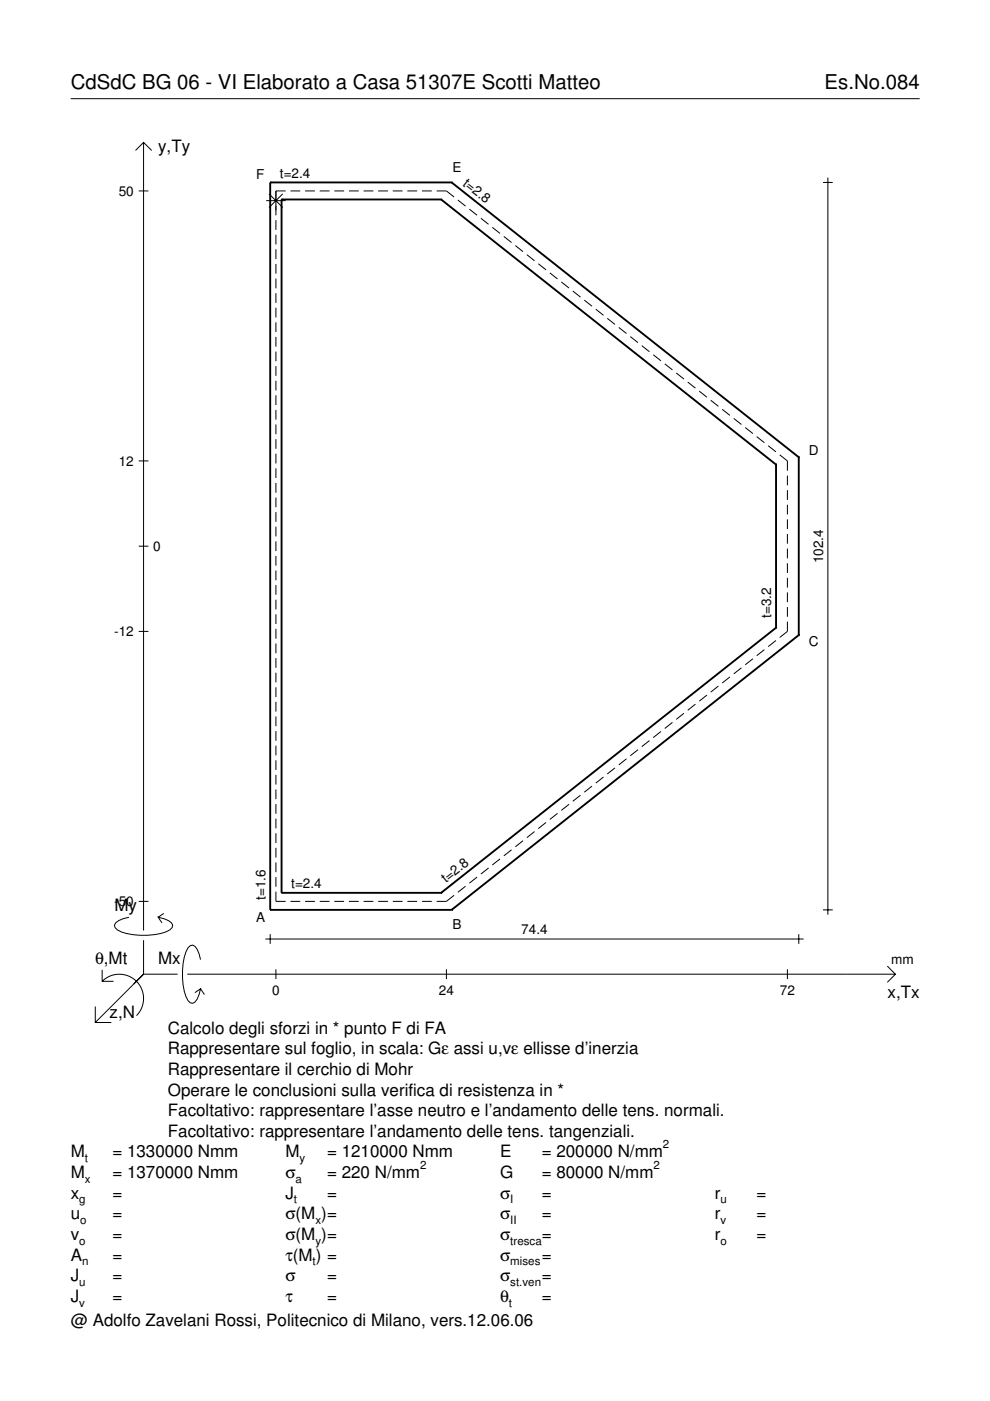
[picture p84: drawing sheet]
<svg xmlns="http://www.w3.org/2000/svg" width="210mm" height="297mm" viewBox="0 0 210 297" stroke-linecap="round" stroke-linejoin="round" font-family="sans-serif">
<defs><g id="words">
<g font-size="4.3">
<text x="15" y="18.9">CdSdC BG 06 - VI Elaborato a Casa 51307E Scotti Matteo</text>
<text x="174.8" y="18.9">Es.No.084</text>
</g>
<g font-size="3.6">
<text x="33.5" y="32.3">y,Ty</text>
<text x="24.3" y="193.2">My</text>
<text x="20.1" y="204.5">θ,Mt</text>
<text x="33.5" y="204.5">Mx</text>
<text x="23.2" y="215.8">z,N</text>
<text x="188.2" y="211.7">x,Tx</text>
<text x="35.6" y="219.2">Calcolo degli sforzi in * punto F di FA</text>
<text x="35.6" y="227.9">Rappresentare il cerchio di Mohr</text>
<text x="35.6" y="223.5">Rappresentare sul foglio, in scala: Gε assi u,vε ellisse d’inerzia</text>
<text x="35.6" y="232.3">Operare le conclusioni sulla verifica di resistenza in *</text>
<text x="35.6" y="236.7">Facoltativo: rappresentare l’asse neutro e l’andamento delle tens. normali.</text>
<text x="15" y="245.4">M</text>
<text x="23.8" y="245.4">= 1330000 Nmm</text>
<text x="35.6" y="241">Facoltativo: rappresentare l’andamento delle tens. tangenziali.</text>
<text x="60.5" y="245.4">M</text>
<text x="69.3" y="245.4">= 1210000 Nmm</text>
<text x="106" y="245.4">E</text>
<text x="114.9" y="245.4">= 200000 N/mm</text>
<text x="15" y="249.8">M</text>
<text x="23.8" y="249.8">= 1370000 Nmm</text>
<text x="60.5" y="249.8">σ</text>
<text x="69.3" y="249.8">= 220 N/mm</text>
<text x="106" y="249.8">G</text>
<text x="114.9" y="249.8">= 80000 N/mm</text>
<text x="15" y="254.2">x</text>
<text x="23.8" y="254.2">=</text>
<text x="60.5" y="254.2">J</text>
<text x="69.3" y="254.2">=</text>
<text x="106" y="254.2">σ</text>
<text x="114.9" y="254.2">=</text>
<text x="151.5" y="254.2">r</text>
<text x="160.4" y="254.2">=</text>
<text x="15" y="258.5">u</text>
<text x="15" y="262.9">v</text>
<text x="23.8" y="258.5">=</text>
<text x="23.8" y="262.9">=</text>
<text x="60.5" y="262.9">σ(M )=</text>
<text x="60.5" y="258.5">σ(M )=</text>
<text x="106" y="258.5">σ</text>
<text x="106" y="262.9">σ</text>
<text x="114.9" y="258.5">=</text>
<text x="114.9" y="262.9">=</text>
<text x="151.5" y="258.5">r</text>
<text x="151.5" y="262.9">r</text>
<text x="160.4" y="258.5">=</text>
<text x="160.4" y="262.9">=</text>
<text x="15" y="267.3">A</text>
<text x="23.8" y="267.3">=</text>
<text x="60.5" y="267.3">τ(M ) =</text>
<text x="106" y="267.3">σ</text>
<text x="114.9" y="267.3">=</text>
<text x="15" y="271.7">J</text>
<text x="23.8" y="271.7">=</text>
<text x="60.5" y="271.7">σ</text>
<text x="69.3" y="271.7">=</text>
<text x="106" y="271.7">σ</text>
<text x="114.9" y="271.7">=</text>
<text x="15" y="281.2">@ Adolfo Zavelani Rossi, Politecnico di Milano, vers.12.06.06</text>
<text x="15" y="276">J</text>
<text x="23.8" y="276">=</text>
<text x="60.5" y="276">τ</text>
<text x="69.3" y="276">=</text>
<text x="106" y="276">θ</text>
<text x="114.9" y="276">=</text>
</g>
<g font-size="2.9">
<text x="25.2" y="41.5">50</text>
<text x="54.3" y="37.9">F</text>
<text x="59.3" y="37.7">t=2.4</text>
<text x="95.9" y="36.5">E</text>
<text x="98" y="39.2" transform="rotate(38 98 39.2)">t=2.8</text>
<text x="25.2" y="98.7">12</text>
<text x="171.5" y="96.4">D</text>
<text x="32.5" y="116.8">0</text>
<text x="174.5" y="119.4" transform="rotate(-90 174.5 119.4)">102.4</text>
<text x="163.5" y="131" transform="rotate(-90 163.5 131)">t=3.2</text>
<text x="24.2" y="134.9">-12</text>
<text x="171.5" y="137">C</text>
<text x="56.3" y="190.9" transform="rotate(-90 56.3 190.9)">t=1.6</text>
<text x="61.8" y="188.3">t=2.4</text>
<text x="94.5" y="187.2" transform="rotate(-38 94.5 187.2)">t=2.8</text>
<text x="24.2" y="192.1">-50</text>
<text x="54.3" y="195.5">A</text>
<text x="95.9" y="196.9">B</text>
<text x="110.5" y="198.1">74.4</text>
<text x="189" y="204.5">mm</text>
<text x="57.7" y="210.9">0</text>
<text x="93" y="210.9">24</text>
<text x="165.3" y="210.9">72</text>
</g>
<g font-size="2.4">
<text x="140.6" y="243.4">2</text>
<text x="18" y="246.4">t</text>
<text x="18" y="250.8">x</text>
<text x="62.7" y="250.8">a</text>
<text x="63.5" y="246.4">y</text>
<text x="89.1" y="247.8">2</text>
<text x="138.6" y="247.8">2</text>
<text x="16.8" y="255.2">g</text>
<text x="62.3" y="255.2">t</text>
<text x="108.2" y="255.2">I</text>
<text x="152.7" y="255.2">u</text>
<text x="16.8" y="263.9">o</text>
<text x="17" y="259.5">o</text>
<text x="66.9" y="259.5">x</text>
<text x="66.9" y="263.9">y</text>
<text x="108.2" y="259.5">II</text>
<text x="108.2" y="263.9">tresca</text>
<text x="152.7" y="259.5">v</text>
<text x="152.7" y="263.9">o</text>
<text x="17.4" y="268.3">n</text>
<text x="66.3" y="268.3">t</text>
<text x="108.2" y="268.3">mises</text>
<text x="16.8" y="272.7">u</text>
<text x="108.2" y="272.7">st.ven</text>
<text x="16.8" y="277">v</text>
<text x="107.9" y="277">t</text>
</g>
</g></defs>
<g fill="none" stroke="#000" stroke-width=".21">
<path d="M15 20.9h180M28.7 31.9l1.7-1.7 1.8 1.7M30.4 30.2v167.1M174.5 38.7h2.1M175.5 37.7v156.2M29.4 40.5h2.1M56.4 42.5h4.2M57 41.1l2.9 2.9M58.5 46.7v2M58.5 49.8v2M58.5 52.9v2M58.5 56v2"/>
<path d="M58.5 59.1v2M59.9 41.1l-2.9 2.9M60.6 40.5h-2.1v5.1M61.6 40.5h2.1M64.7 40.5h2.1M67.8 40.5h2.1M70.9 40.5h2.1M74 40.5h2.1M77.1 40.5h2.1M80.2 40.5h2M83.3 40.5h2M86.4 40.5h2"/>
<path d="M89.5 40.5h2M92.6 40.5h2l1.7 1.3M97.1 42.4l1.6 1.3M99.5 44.3l1.6 1.3M102 46.3l1.6 1.3M104.4 48.2l1.6 1.3M106.8 50.1l1.7 1.3M109.3 52.1l1.6 1.3M111.7 54l1.6 1.3M114.1 55.9l1.7 1.3M116.6 57.9l1.6 1.2M119 59.8l1.6 1.3"/>
<path d="M58.5 62.2v2M58.5 65.2v2.1M58.5 68.3v2.1M58.5 71.4v2.1M58.5 74.5v2.1M58.5 77.6v2.1M121.4 61.7l1.7 1.3M123.9 63.6l1.6 1.3M126.3 65.6l1.7 1.3M128.8 67.5l1.6 1.3M131.2 69.4l1.6 1.3M133.6 71.4l1.7 1.2"/>
<path d="M136.1 73.3l1.6 1.3M138.5 75.2l1.6 1.3M140.9 77.1l1.7 1.3M143.4 79.1l1.6 1.3M29.4 97.7h2.1M58.5 80.7v2.1M58.5 83.8v2.1M58.5 86.9v2.1M58.5 90v2.1M58.5 93.1v2.1M58.5 96.2v2.1M58.5 99.3v2.1"/>
<path d="M145.8 81l1.6 1.3M148.3 82.9l1.6 1.3M150.7 84.9l1.6 1.3M153.1 86.8l1.7 1.3M155.6 88.7l1.6 1.3M158 90.6l1.6 1.3M160.4 92.6l1.7 1.3M162.9 94.5l1.6 1.3M165.3 96.4l1.6 1.3v2.1M29.4 115.8h2.1M58.5 102.4v2.1M58.5 105.5v2"/>
<path d="M58.5 108.6v2M58.5 111.7v2M58.5 114.8v2M58.5 117.9v2M166.9 100.8v2.1M166.9 103.9v2.1M166.9 107v2.1M166.9 110.1v2.1M166.9 113.2v2.1M166.9 116.3v2.1M166.9 119.4v2.1M29.4 133.9h2.1"/>
<path d="M58.5 121v2M58.5 124.1v2M58.5 127.1v2.1M58.5 130.2v2.1M58.5 133.3v2.1M58.5 136.4v2.1M58.5 139.5v2.1M159.6 139.7l-1.6 1.3M162.1 137.7l-1.7 1.3M164.5 135.8l-1.6 1.3M166.9 122.5v2.1M166.9 125.6v2.1"/>
<path d="M166.9 128.7v2.1M166.9 131.8v2.1l-1.6 1.3M58.5 142.6v2.1M58.5 145.7v2.1M58.5 148.8v2.1M58.5 151.9v2.1M58.5 155v2.1M58.5 158.1v2.1M135.3 159l-1.7 1.2M137.7 157l-1.6 1.3M140.1 155.1l-1.6 1.3M142.6 153.2l-1.7 1.3"/>
<path d="M145 151.2l-1.6 1.3M147.4 149.3l-1.6 1.3M149.9 147.4l-1.6 1.3M152.3 145.5l-1.6 1.2M154.8 143.5l-1.7 1.3M157.2 141.6l-1.6 1.3M58.5 161.2v2.1M58.5 164.3v2.1M58.5 167.4v2M58.5 170.5v2M58.5 173.6v2M58.5 176.7v2"/>
<path d="M58.5 179.8v2M110.9 178.2l-1.6 1.3M113.3 176.3l-1.6 1.3M115.8 174.4l-1.7 1.3M118.2 172.5l-1.6 1.2M120.6 170.5l-1.6 1.3M123.1 168.6l-1.7 1.3M125.5 166.7l-1.6 1.3M128 164.7l-1.7 1.3M130.4 162.8l-1.6 1.3M132.8 160.9l-1.6 1.3M27.3 194.5a3.6 3.6 0 0 0-3 1.7l.1 .5a5.6 5.6 0 0 0 3.8 1.5 13.4 13.4 0 0 0 7.8-1l.5-.5 .1-.5a3.6 3.6 0 0 0-3.1-1.7l.8 1.2"/>
<path d="M29.4 191.1h2.1M30.4 199.3v7.3M34.7 193.7l-1.2 .8M56.3 199.1h114.1M57.3 198.1v2M58.5 189v2.1h2.1M58.5 182.9v2M58.5 186v2M61.6 191.1h2.1M64.7 191.1h2.1M67.8 191.1h2.1M70.9 191.1h2.1"/>
<path d="M74 191.1h2.1M77.1 191.1h2.1M80.2 191.1h2M83.3 191.1h2M86.4 191.1h2M89.5 191.1h2M96.3 189.8l-1.7 1.3h-2M98.7 187.9l-1.6 1.3M101.1 186l-1.6 1.3M103.6 184l-1.6 1.3M106 182.1l-1.6 1.3M108.5 180.2l-1.7 1.3"/>
<path d="M169.4 198.1v2M174.5 192.9h2.1M20.2 213.4v3.4h3.4M21.7 208.1a5.1 5.1 0 0 1 7.2 0 5.1 5.1 0 0 1 0 7.2M21.7 205.6v2.5h2.4M30.4 206.6l-10.2 10.2M30.4 206.6h7.2M39.7 206.6h150.1M42.5 203.5a3.6 3.6 0 0 0-1.7-3.1l-.5 .1a5.7 5.7 0 0 0-1.5 3.8 13.3 13.3 0 0 0 1 7.8l.5 .5 .5 .1a3.6 3.6 0 0 0 1.7-3.1l-1.2 .9M42.5 209.6l.8 1.3M58.5 205.5v2.1M94.6 205.5v2.1"/>
<path d="M166.9 205.5v2.1M188.1 204.8l1.7 1.8-1.7 1.7"/>
</g>
<g fill="none" stroke="#000" stroke-width=".4">
<path d="M57.3 38.7h.1M57.3 38.7h38.5M57.3 38.7v154.2M95.8 38.7h.1M95.8 38.7l73.6 58.2M59.7 42.3h.1M59.7 42.3h33.8M59.7 42.3v147M93.5 42.3h.1M93.5 42.3l71 56.2M164.5 98.5h.1M164.5 98.5v34.6"/>
<path d="M169.4 96.9h.1M169.4 96.9v37.8M164.5 133.1h.1M164.5 133.1l-71 56.2M169.4 134.7h.1M169.4 134.7l-73.6 58.2M57.3 192.9h.1M57.3 192.9h38.5M59.7 189.3h.1M59.7 189.3h33.8M93.5 189.3h.1M95.8 192.9h.1"/>
</g>
<use href="#words"/>
</svg>
